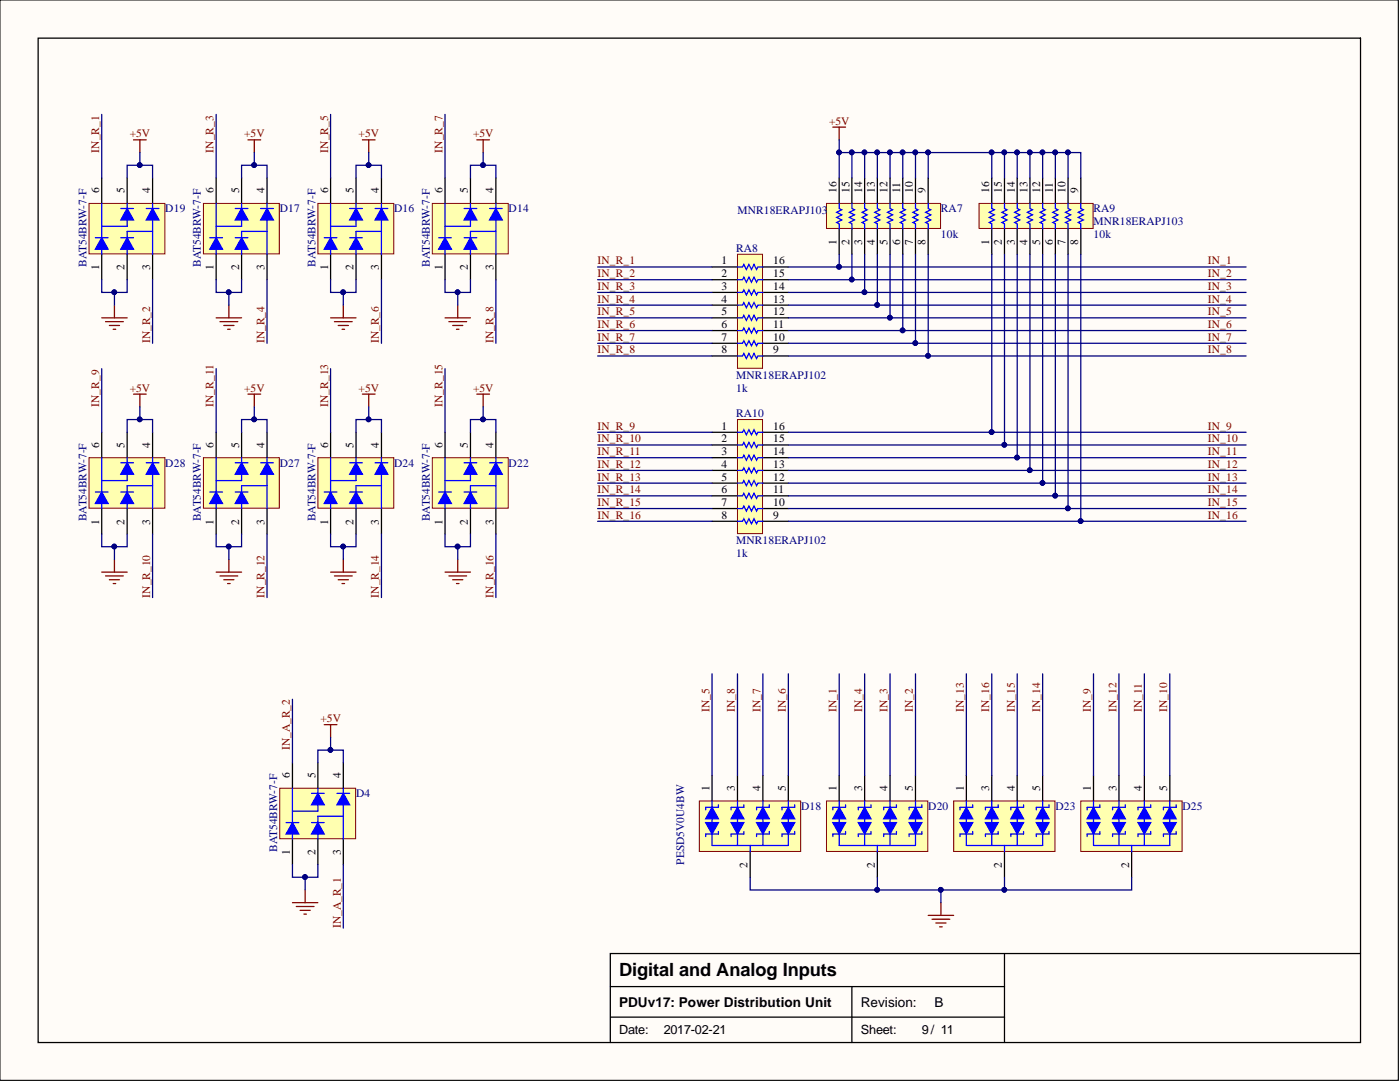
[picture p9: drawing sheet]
<svg xmlns="http://www.w3.org/2000/svg" width="279mm" height="216mm" viewBox="0 0 279 216" stroke-linecap="round" stroke-linejoin="round" font-family="sans-serif">
<defs><g id="words">
<text font-size="3.6" x="123.6" y="194.8">Digital and Analog Inputs</text>
<g font-size="2.7">
<text x="123.6" y="200.8">PDUv17: Power Distribution Unit</text>
<text x="171.8" y="200.8">Revision:</text>
<text x="186.5" y="200.8">B</text>
</g>
<g font-size="2.5">
<text x="123.6" y="206.2">Date:</text>
<text x="132.5" y="206.2">2017-02-21</text>
<text x="171.8" y="206.2">Sheet:</text>
<text x="184" y="206.2">9/ 11</text>
</g>
<g font-size="2.3" fill="#800000">
<text x="25.9" y="27.4">+5V</text>
<text x="48.7" y="27.4">+5V</text>
<text x="71.6" y="27.4">+5V</text>
<text x="94.4" y="27.4">+5V</text>
<text x="165.5" y="24.9">+5V</text>
<text x="19.8" y="30.4" transform="rotate(-90 19.8 30.4)">IN_R_1</text>
<text x="42.6" y="30.4" transform="rotate(-90 42.6 30.4)">IN_R_3</text>
<text x="65.5" y="30.4" transform="rotate(-90 65.5 30.4)">IN_R_5</text>
<text x="88.3" y="30.4" transform="rotate(-90 88.3 30.4)">IN_R_7</text>
<text x="119.3" y="52.8">IN_R_1</text>
<text x="241.1" y="52.8">IN_1</text>
<text x="119.3" y="55.3">IN_R_2</text>
<text x="119.3" y="57.8">IN_R_3</text>
<text x="241.1" y="55.3">IN_2</text>
<text x="241.1" y="57.8">IN_3</text>
<text x="119.3" y="60.4">IN_R_4</text>
<text x="119.3" y="62.9">IN_R_5</text>
<text x="119.3" y="65.5">IN_R_6</text>
<text x="241.1" y="60.4">IN_4</text>
<text x="241.1" y="62.9">IN_5</text>
<text x="241.1" y="65.5">IN_6</text>
<text x="29.9" y="68.5" transform="rotate(-90 29.9 68.5)">IN_R_2</text>
<text x="52.8" y="68.5" transform="rotate(-90 52.8 68.5)">IN_R_4</text>
<text x="75.6" y="68.5" transform="rotate(-90 75.6 68.5)">IN_R_6</text>
<text x="98.5" y="68.5" transform="rotate(-90 98.5 68.5)">IN_R_8</text>
<text x="119.3" y="68">IN_R_7</text>
<text x="119.3" y="70.5">IN_R_8</text>
<text x="241.1" y="70.5">IN_8</text>
<text x="241.1" y="68">IN_7</text>
<text x="19.8" y="81.2" transform="rotate(-90 19.8 81.2)">IN_R_9</text>
<text x="25.9" y="78.1">+5V</text>
<text x="42.6" y="81.2" transform="rotate(-90 42.6 81.2)">IN_R_11</text>
<text x="48.7" y="78.1">+5V</text>
<text x="65.5" y="81.2" transform="rotate(-90 65.5 81.2)">IN_R_13</text>
<text x="71.6" y="78.1">+5V</text>
<text x="88.3" y="81.2" transform="rotate(-90 88.3 81.2)">IN_R_15</text>
<text x="94.4" y="78.1">+5V</text>
<text x="119.3" y="85.7">IN_R_9</text>
<text x="119.3" y="88.3">IN_R_10</text>
<text x="241.1" y="85.7">IN_9</text>
<text x="241.1" y="88.3">IN_10</text>
<text x="119.3" y="90.8">IN_R_11</text>
<text x="119.3" y="93.4">IN_R_12</text>
<text x="119.3" y="95.9">IN_R_13</text>
<text x="241.1" y="90.8">IN_11</text>
<text x="241.1" y="93.4">IN_12</text>
<text x="241.1" y="95.9">IN_13</text>
<text x="119.3" y="98.4">IN_R_14</text>
<text x="119.3" y="101">IN_R_15</text>
<text x="241.1" y="98.4">IN_14</text>
<text x="241.1" y="101">IN_15</text>
<text x="119.3" y="103.5">IN_R_16</text>
<text x="241.1" y="103.5">IN_16</text>
<text x="29.9" y="119.2" transform="rotate(-90 29.9 119.2)">IN_R_10</text>
<text x="52.8" y="119.2" transform="rotate(-90 52.8 119.2)">IN_R_12</text>
<text x="75.6" y="119.2" transform="rotate(-90 75.6 119.2)">IN_R_14</text>
<text x="98.5" y="119.2" transform="rotate(-90 98.5 119.2)">IN_R_16</text>
<text x="141.6" y="142.1" transform="rotate(-90 141.6 142.1)">IN_5</text>
<text x="146.7" y="142.1" transform="rotate(-90 146.7 142.1)">IN_8</text>
<text x="151.7" y="142.1" transform="rotate(-90 151.7 142.1)">IN_7</text>
<text x="156.8" y="142.1" transform="rotate(-90 156.8 142.1)">IN_6</text>
<text x="167" y="142.1" transform="rotate(-90 167 142.1)">IN_1</text>
<text x="172" y="142.1" transform="rotate(-90 172 142.1)">IN_4</text>
<text x="177.1" y="142.1" transform="rotate(-90 177.1 142.1)">IN_3</text>
<text x="182.2" y="142.1" transform="rotate(-90 182.2 142.1)">IN_2</text>
<text x="192.3" y="142.1" transform="rotate(-90 192.3 142.1)">IN_13</text>
<text x="197.4" y="142.1" transform="rotate(-90 197.4 142.1)">IN_16</text>
<text x="202.5" y="142.1" transform="rotate(-90 202.5 142.1)">IN_15</text>
<text x="207.6" y="142.1" transform="rotate(-90 207.6 142.1)">IN_14</text>
<text x="217.7" y="142.1" transform="rotate(-90 217.7 142.1)">IN_9</text>
<text x="222.8" y="142.1" transform="rotate(-90 222.8 142.1)">IN_12</text>
<text x="227.9" y="142.1" transform="rotate(-90 227.9 142.1)">IN_11</text>
<text x="232.9" y="142.1" transform="rotate(-90 232.9 142.1)">IN_10</text>
<text x="57.9" y="149.7" transform="rotate(-90 57.9 149.7)">IN_A_R_2</text>
<text x="63.9" y="144.1">+5V</text>
<text x="68" y="185.2" transform="rotate(-90 68 185.2)">IN_A_R_1</text>
</g>
<g font-size="2.3">
<text x="19.8" y="38.6" transform="rotate(-90 19.8 38.6)">6</text>
<text x="24.9" y="38.6" transform="rotate(-90 24.9 38.6)">5</text>
<text x="29.9" y="38.6" transform="rotate(-90 29.9 38.6)">4</text>
<text x="42.6" y="38.6" transform="rotate(-90 42.6 38.6)">6</text>
<text x="47.7" y="38.6" transform="rotate(-90 47.7 38.6)">5</text>
<text x="52.8" y="38.6" transform="rotate(-90 52.8 38.6)">4</text>
<text x="65.5" y="38.6" transform="rotate(-90 65.5 38.6)">6</text>
<text x="70.5" y="38.6" transform="rotate(-90 70.5 38.6)">5</text>
<text x="75.6" y="38.6" transform="rotate(-90 75.6 38.6)">4</text>
<text x="88.3" y="38.6" transform="rotate(-90 88.3 38.6)">6</text>
<text x="93.4" y="38.6" transform="rotate(-90 93.4 38.6)">5</text>
<text x="98.5" y="38.6" transform="rotate(-90 98.5 38.6)">4</text>
<text x="167" y="38.6" transform="rotate(-90 167 38.6)">16</text>
<text x="169.5" y="38.6" transform="rotate(-90 169.5 38.6)">15</text>
<text x="172" y="38.6" transform="rotate(-90 172 38.6)">14</text>
<text x="174.6" y="38.6" transform="rotate(-90 174.6 38.6)">13</text>
<text x="177.1" y="38.6" transform="rotate(-90 177.1 38.6)">12</text>
<text x="179.7" y="38.6" transform="rotate(-90 179.7 38.6)">11</text>
<text x="182.2" y="38.6" transform="rotate(-90 182.2 38.6)">10</text>
<text x="184.7" y="38.6" transform="rotate(-90 184.7 38.6)">9</text>
<text x="197.4" y="38.6" transform="rotate(-90 197.4 38.6)">16</text>
<text x="200" y="38.6" transform="rotate(-90 200 38.6)">15</text>
<text x="202.5" y="38.6" transform="rotate(-90 202.5 38.6)">14</text>
<text x="205" y="38.6" transform="rotate(-90 205 38.6)">13</text>
<text x="207.6" y="38.6" transform="rotate(-90 207.6 38.6)">12</text>
<text x="210.1" y="38.6" transform="rotate(-90 210.1 38.6)">11</text>
<text x="212.6" y="38.6" transform="rotate(-90 212.6 38.6)">10</text>
<text x="215.2" y="38.6" transform="rotate(-90 215.2 38.6)">9</text>
<text x="19.8" y="54" transform="rotate(-90 19.8 54)">1</text>
<text x="24.9" y="54" transform="rotate(-90 24.9 54)">2</text>
<text x="29.9" y="54" transform="rotate(-90 29.9 54)">3</text>
<text x="42.6" y="54" transform="rotate(-90 42.6 54)">1</text>
<text x="47.7" y="54" transform="rotate(-90 47.7 54)">2</text>
<text x="52.8" y="54" transform="rotate(-90 52.8 54)">3</text>
<text x="65.5" y="54" transform="rotate(-90 65.5 54)">1</text>
<text x="70.5" y="54" transform="rotate(-90 70.5 54)">2</text>
<text x="75.6" y="54" transform="rotate(-90 75.6 54)">3</text>
<text x="88.3" y="54" transform="rotate(-90 88.3 54)">1</text>
<text x="93.4" y="54" transform="rotate(-90 93.4 54)">2</text>
<text x="98.5" y="54" transform="rotate(-90 98.5 54)">3</text>
<text x="144" y="52.8">1</text>
<text x="154.3" y="52.8">16</text>
<text x="167" y="48.9" transform="rotate(-90 167 48.9)">1</text>
<text x="169.5" y="48.9" transform="rotate(-90 169.5 48.9)">2</text>
<text x="172" y="48.9" transform="rotate(-90 172 48.9)">3</text>
<text x="174.6" y="48.9" transform="rotate(-90 174.6 48.9)">4</text>
<text x="177.1" y="48.9" transform="rotate(-90 177.1 48.9)">5</text>
<text x="179.7" y="48.9" transform="rotate(-90 179.7 48.9)">6</text>
<text x="182.2" y="48.9" transform="rotate(-90 182.2 48.9)">7</text>
<text x="184.7" y="48.9" transform="rotate(-90 184.7 48.9)">8</text>
<text x="197.4" y="48.9" transform="rotate(-90 197.4 48.9)">1</text>
<text x="200" y="48.9" transform="rotate(-90 200 48.9)">2</text>
<text x="202.5" y="48.9" transform="rotate(-90 202.5 48.9)">3</text>
<text x="205" y="48.9" transform="rotate(-90 205 48.9)">4</text>
<text x="207.6" y="48.9" transform="rotate(-90 207.6 48.9)">5</text>
<text x="210.1" y="48.9" transform="rotate(-90 210.1 48.9)">6</text>
<text x="212.6" y="48.9" transform="rotate(-90 212.6 48.9)">7</text>
<text x="215.2" y="48.9" transform="rotate(-90 215.2 48.9)">8</text>
<text x="144" y="55.3">2</text>
<text x="144" y="57.8">3</text>
<text x="154.3" y="55.3">15</text>
<text x="154.3" y="57.8">14</text>
<text x="144" y="60.4">4</text>
<text x="144" y="62.9">5</text>
<text x="144" y="65.5">6</text>
<text x="154.3" y="60.4">13</text>
<text x="154.3" y="62.9">12</text>
<text x="154.3" y="65.5">11</text>
<text x="144" y="68">7</text>
<text x="144" y="70.5">8</text>
<text x="154.3" y="68">10</text>
<text x="154.3" y="70.5">9</text>
<text x="19.8" y="89.3" transform="rotate(-90 19.8 89.3)">6</text>
<text x="24.9" y="89.3" transform="rotate(-90 24.9 89.3)">5</text>
<text x="29.9" y="89.3" transform="rotate(-90 29.9 89.3)">4</text>
<text x="42.6" y="89.3" transform="rotate(-90 42.6 89.3)">6</text>
<text x="47.7" y="89.3" transform="rotate(-90 47.7 89.3)">5</text>
<text x="52.8" y="89.3" transform="rotate(-90 52.8 89.3)">4</text>
<text x="65.5" y="89.3" transform="rotate(-90 65.5 89.3)">6</text>
<text x="70.5" y="89.3" transform="rotate(-90 70.5 89.3)">5</text>
<text x="75.6" y="89.3" transform="rotate(-90 75.6 89.3)">4</text>
<text x="88.3" y="89.3" transform="rotate(-90 88.3 89.3)">6</text>
<text x="93.4" y="89.3" transform="rotate(-90 93.4 89.3)">5</text>
<text x="98.5" y="89.3" transform="rotate(-90 98.5 89.3)">4</text>
<text x="144" y="85.7">1</text>
<text x="144" y="88.3">2</text>
<text x="154.3" y="85.7">16</text>
<text x="154.3" y="88.3">15</text>
<text x="144" y="90.8">3</text>
<text x="144" y="93.4">4</text>
<text x="144" y="95.9">5</text>
<text x="154.3" y="90.8">14</text>
<text x="154.3" y="93.4">13</text>
<text x="154.3" y="95.9">12</text>
<text x="144" y="98.4">6</text>
<text x="144" y="101">7</text>
<text x="154.3" y="98.4">11</text>
<text x="154.3" y="101">10</text>
<text x="19.8" y="104.7" transform="rotate(-90 19.8 104.7)">1</text>
<text x="24.9" y="104.7" transform="rotate(-90 24.9 104.7)">2</text>
<text x="29.9" y="104.7" transform="rotate(-90 29.9 104.7)">3</text>
<text x="42.6" y="104.7" transform="rotate(-90 42.6 104.7)">1</text>
<text x="47.7" y="104.7" transform="rotate(-90 47.7 104.7)">2</text>
<text x="52.8" y="104.7" transform="rotate(-90 52.8 104.7)">3</text>
<text x="65.5" y="104.7" transform="rotate(-90 65.5 104.7)">1</text>
<text x="70.5" y="104.7" transform="rotate(-90 70.5 104.7)">2</text>
<text x="75.6" y="104.7" transform="rotate(-90 75.6 104.7)">3</text>
<text x="88.3" y="104.7" transform="rotate(-90 88.3 104.7)">1</text>
<text x="93.4" y="104.7" transform="rotate(-90 93.4 104.7)">2</text>
<text x="98.5" y="104.7" transform="rotate(-90 98.5 104.7)">3</text>
<text x="144" y="103.5">8</text>
<text x="154.3" y="103.5">9</text>
<text x="57.9" y="155.3" transform="rotate(-90 57.9 155.3)">6</text>
<text x="62.9" y="155.3" transform="rotate(-90 62.9 155.3)">5</text>
<text x="68" y="155.3" transform="rotate(-90 68 155.3)">4</text>
<text x="141.6" y="157.8" transform="rotate(-90 141.6 157.8)">1</text>
<text x="146.7" y="157.8" transform="rotate(-90 146.7 157.8)">3</text>
<text x="151.7" y="157.8" transform="rotate(-90 151.7 157.8)">4</text>
<text x="156.8" y="157.8" transform="rotate(-90 156.8 157.8)">5</text>
<text x="167" y="157.8" transform="rotate(-90 167 157.8)">1</text>
<text x="172" y="157.8" transform="rotate(-90 172 157.8)">3</text>
<text x="177.1" y="157.8" transform="rotate(-90 177.1 157.8)">4</text>
<text x="182.2" y="157.8" transform="rotate(-90 182.2 157.8)">5</text>
<text x="192.3" y="157.8" transform="rotate(-90 192.3 157.8)">1</text>
<text x="197.4" y="157.8" transform="rotate(-90 197.4 157.8)">3</text>
<text x="202.5" y="157.8" transform="rotate(-90 202.5 157.8)">4</text>
<text x="207.6" y="157.8" transform="rotate(-90 207.6 157.8)">5</text>
<text x="217.7" y="157.8" transform="rotate(-90 217.7 157.8)">1</text>
<text x="222.8" y="157.8" transform="rotate(-90 222.8 157.8)">3</text>
<text x="227.9" y="157.8" transform="rotate(-90 227.9 157.8)">4</text>
<text x="232.9" y="157.8" transform="rotate(-90 232.9 157.8)">5</text>
<text x="57.9" y="170.6" transform="rotate(-90 57.9 170.6)">1</text>
<text x="62.9" y="170.6" transform="rotate(-90 62.9 170.6)">2</text>
<text x="68" y="170.6" transform="rotate(-90 68 170.6)">3</text>
<text x="149.2" y="173.2" transform="rotate(-90 149.2 173.2)">2</text>
<text x="174.6" y="173.2" transform="rotate(-90 174.6 173.2)">2</text>
<text x="200" y="173.2" transform="rotate(-90 200 173.2)">2</text>
<text x="225.3" y="173.2" transform="rotate(-90 225.3 173.2)">2</text>
</g>
<g font-size="2.3" fill="#000080">
<text x="33" y="42.4">D19</text>
<text x="55.8" y="42.4">D17</text>
<text x="78.7" y="42.4">D16</text>
<text x="101.5" y="42.4">D14</text>
<text x="147.2" y="42.6">MNR18ERAPJ103</text>
<text x="187.8" y="47.4">10k</text>
<text x="187.8" y="42.4">RA7</text>
<text x="218.2" y="47.4">10k</text>
<text x="218.2" y="42.4">RA9</text>
<text x="218.2" y="44.9">MNR18ERAPJ103</text>
<text x="17.3" y="53.3" transform="rotate(-90 17.3 53.3)">BAT54BRW-7-F</text>
<text x="40.1" y="53.3" transform="rotate(-90 40.1 53.3)">BAT54BRW-7-F</text>
<text x="62.9" y="53.3" transform="rotate(-90 62.9 53.3)">BAT54BRW-7-F</text>
<text x="85.8" y="53.3" transform="rotate(-90 85.8 53.3)">BAT54BRW-7-F</text>
<text x="146.9" y="50.2">RA8</text>
<text x="146.9" y="75.6">MNR18ERAPJ102</text>
<text x="146.9" y="78.1">1k</text>
<text x="146.9" y="83.2">RA10</text>
<text x="33" y="93.1">D28</text>
<text x="55.8" y="93.1">D27</text>
<text x="78.7" y="93.1">D24</text>
<text x="101.5" y="93.1">D22</text>
<text x="17.3" y="104" transform="rotate(-90 17.3 104)">BAT54BRW-7-F</text>
<text x="40.1" y="104" transform="rotate(-90 40.1 104)">BAT54BRW-7-F</text>
<text x="62.9" y="104" transform="rotate(-90 62.9 104)">BAT54BRW-7-F</text>
<text x="85.8" y="104" transform="rotate(-90 85.8 104)">BAT54BRW-7-F</text>
<text x="146.9" y="111.1">1k</text>
<text x="146.9" y="108.6">MNR18ERAPJ102</text>
<text x="71.1" y="159.1">D4</text>
<text x="159.9" y="161.6">D18</text>
<text x="185.2" y="161.6">D20</text>
<text x="210.6" y="161.6">D23</text>
<text x="236" y="161.6">D25</text>
<text x="55.3" y="170" transform="rotate(-90 55.3 170)">BAT54BRW-7-F</text>
<text x="136.5" y="172.5" transform="rotate(-90 136.5 172.5)">PESD5V0U4BW</text>
</g>
</g></defs>
<path d="M0 0h279.1v215.6h-279.1z" fill="#fffcf8" stroke="#000" stroke-width=".2"/>
<path d="M7.6 7.6h263.9v200.4h-263.9zM121.8 196.9h78.7M170 196.9v11.1M200.5 190.3v17.7M271.5 190.3h-149.7v17.7M121.8 203h78.7" fill="none" stroke="#000" stroke-width=".25"/>
<path d="M166.2 25.4h2.5M167.5 25.4v2.5" fill="none" stroke="#800000" stroke-width=".25"/>
<path d="M139.6 159.8h20.2v10.1h-20.2z" fill="#ffffb0" stroke="#800000" stroke-width=".2"/>
<path d="M142.1 154.8v5" fill="none" stroke="#000" stroke-width=".25"/>
<path d="M142.1 159.8v8.9" fill="none" stroke="#00f" stroke-width=".25"/>
<path d="M142.1 161.1l1.3 2.3h-2.6z" fill="#00f"/>
<path d="M142.1 161.1l1.3 2.3h-2.6zM143.4 160.6v.5h-2.6v.5" fill="none" stroke="#00f" stroke-width=".25"/>
<path d="M140.8 164.1h2.6l-1.3 2.3z" fill="#00f"/>
<path d="M147.2 159.8v8.9M140.8 164.1h2.6l-1.3 2.3zM143.4 165.9v.5h-2.6v.5" fill="none" stroke="#00f" stroke-width=".25"/>
<path d="M147.2 154.8v5" fill="none" stroke="#000" stroke-width=".25"/>
<path d="M147.2 161.1l1.2 2.3h-2.5z" fill="#00f"/>
<path d="M147.2 161.1l1.2 2.3h-2.5zM148.4 160.6v.5h-2.5v.5" fill="none" stroke="#00f" stroke-width=".25"/>
<path d="M145.9 164.1h2.5l-1.2 2.3z" fill="#00f"/>
<path d="M152.3 159.8v8.9M145.9 164.1h2.5l-1.2 2.3zM148.4 165.9v.5h-2.5v.5" fill="none" stroke="#00f" stroke-width=".25"/>
<path d="M152.3 154.8v5" fill="none" stroke="#000" stroke-width=".25"/>
<path d="M152.3 161.1l1.2 2.3h-2.5z" fill="#00f"/>
<path d="M152.3 161.1l1.2 2.3h-2.5zM153.5 160.6v.5h-2.5v.5" fill="none" stroke="#00f" stroke-width=".25"/>
<path d="M151 164.1h2.5l-1.2 2.3z" fill="#00f"/>
<path d="M157.3 159.8v8.9M151 164.1h2.5l-1.2 2.3zM153.5 165.9v.5h-2.5v.5" fill="none" stroke="#00f" stroke-width=".25"/>
<path d="M157.3 154.8v5M149.7 170v5" fill="none" stroke="#000" stroke-width=".25"/>
<path d="M157.3 161.1l1.3 2.3h-2.5z" fill="#00f"/>
<path d="M157.3 161.1l1.3 2.3h-2.5zM158.6 160.6v.5h-2.5v.5" fill="none" stroke="#00f" stroke-width=".25"/>
<path d="M156.1 164.1h2.5l-1.3 2.3z" fill="#00f"/>
<path d="M142.1 168.7h15.2M149.7 168.7v1.3M156.1 164.1h2.5l-1.3 2.3zM158.6 165.9v.5h-2.5v.5" fill="none" stroke="#00f" stroke-width=".25"/>
<path d="M164.9 159.8h20.3v10.1h-20.3z" fill="#ffffb0" stroke="#800000" stroke-width=".2"/>
<path d="M167.5 154.8v5" fill="none" stroke="#000" stroke-width=".25"/>
<path d="M167.5 159.8v8.9" fill="none" stroke="#00f" stroke-width=".25"/>
<path d="M167.5 161.1l1.2 2.3h-2.5z" fill="#00f"/>
<path d="M167.5 161.1l1.2 2.3h-2.5zM168.7 160.6v.5h-2.5v.5" fill="none" stroke="#00f" stroke-width=".25"/>
<path d="M166.2 164.1h2.5l-1.2 2.3z" fill="#00f"/>
<path d="M172.6 159.8v8.9M166.2 164.1h2.5l-1.2 2.3zM168.7 165.9v.5h-2.5v.5" fill="none" stroke="#00f" stroke-width=".25"/>
<path d="M172.6 154.8v5" fill="none" stroke="#000" stroke-width=".25"/>
<path d="M172.6 161.1l1.2 2.3h-2.5z" fill="#00f"/>
<path d="M172.6 161.1l1.2 2.3h-2.5zM173.8 160.6v.5h-2.5v.5" fill="none" stroke="#00f" stroke-width=".25"/>
<path d="M171.3 164.1h2.5l-1.2 2.3z" fill="#00f"/>
<path d="M177.6 159.8v8.9M171.3 164.1h2.5l-1.2 2.3zM173.8 165.9v.5h-2.5v.5" fill="none" stroke="#00f" stroke-width=".25"/>
<path d="M177.6 154.8v5" fill="none" stroke="#000" stroke-width=".25"/>
<path d="M177.6 161.1l1.3 2.3h-2.5z" fill="#00f"/>
<path d="M177.6 161.1l1.3 2.3h-2.5zM178.9 160.6v.5h-2.5v.5" fill="none" stroke="#00f" stroke-width=".25"/>
<path d="M176.4 164.1h2.5l-1.3 2.3z" fill="#00f"/>
<path d="M182.7 159.8v8.9M176.4 164.1h2.5l-1.3 2.3zM178.9 165.9v.5h-2.5v.5" fill="none" stroke="#00f" stroke-width=".25"/>
<path d="M182.7 154.8v5M175.1 170v5" fill="none" stroke="#000" stroke-width=".25"/>
<path d="M182.7 161.1l1.3 2.3h-2.6z" fill="#00f"/>
<path d="M182.7 161.1l1.3 2.3h-2.6zM184 160.6v.5h-2.6v.5" fill="none" stroke="#00f" stroke-width=".25"/>
<path d="M181.4 164.1h2.6l-1.3 2.3z" fill="#00f"/>
<path d="M167.5 168.7h15.2M175.1 168.7v1.3M181.4 164.1h2.6l-1.3 2.3zM184 165.9v.5h-2.6v.5" fill="none" stroke="#00f" stroke-width=".25"/>
<path d="M190.3 159.8h20.2v10.1h-20.2z" fill="#ffffb0" stroke="#800000" stroke-width=".2"/>
<path d="M192.9 154.8v5" fill="none" stroke="#000" stroke-width=".25"/>
<path d="M192.9 159.8v8.9" fill="none" stroke="#00f" stroke-width=".25"/>
<path d="M192.9 161.1l1.2 2.3h-2.5z" fill="#00f"/>
<path d="M192.9 161.1l1.2 2.3h-2.5zM194.1 160.6v.5h-2.5v.5" fill="none" stroke="#00f" stroke-width=".25"/>
<path d="M191.6 164.1h2.5l-1.2 2.3z" fill="#00f"/>
<path d="M197.9 159.8v8.9M191.6 164.1h2.5l-1.2 2.3zM194.1 165.9v.5h-2.5v.5" fill="none" stroke="#00f" stroke-width=".25"/>
<path d="M197.9 154.8v5" fill="none" stroke="#000" stroke-width=".25"/>
<path d="M197.9 161.1l1.3 2.3h-2.5z" fill="#00f"/>
<path d="M197.9 161.1l1.3 2.3h-2.5zM199.2 160.6v.5h-2.5v.5" fill="none" stroke="#00f" stroke-width=".25"/>
<path d="M196.7 164.1h2.5l-1.3 2.3z" fill="#00f"/>
<path d="M203 159.8v8.9M196.7 164.1h2.5l-1.3 2.3zM199.2 165.9v.5h-2.5v.5" fill="none" stroke="#00f" stroke-width=".25"/>
<path d="M203 154.8v5" fill="none" stroke="#000" stroke-width=".25"/>
<path d="M203 161.1l1.3 2.3h-2.6z" fill="#00f"/>
<path d="M203 161.1l1.3 2.3h-2.6zM204.3 160.6v.5h-2.6v.5" fill="none" stroke="#00f" stroke-width=".25"/>
<path d="M201.7 164.1h2.6l-1.3 2.3z" fill="#00f"/>
<path d="M208.1 159.8v8.9M201.7 164.1h2.6l-1.3 2.3zM204.3 165.9v.5h-2.6v.5" fill="none" stroke="#00f" stroke-width=".25"/>
<path d="M208.1 154.8v5M200.5 170v5" fill="none" stroke="#000" stroke-width=".25"/>
<path d="M208.1 161.1l1.3 2.3h-2.6z" fill="#00f"/>
<path d="M208.1 161.1l1.3 2.3h-2.6zM209.4 160.6v.5h-2.6v.5" fill="none" stroke="#00f" stroke-width=".25"/>
<path d="M206.8 164.1h2.6l-1.3 2.3z" fill="#00f"/>
<path d="M192.9 168.7h15.2M200.5 168.7v1.3M206.8 164.1h2.6l-1.3 2.3zM209.4 165.9v.5h-2.6v.5" fill="none" stroke="#00f" stroke-width=".25"/>
<path d="M215.7 159.8h20.2v10.1h-20.2z" fill="#ffffb0" stroke="#800000" stroke-width=".2"/>
<path d="M218.2 154.8v5" fill="none" stroke="#000" stroke-width=".25"/>
<path d="M218.2 159.8v8.9" fill="none" stroke="#00f" stroke-width=".25"/>
<path d="M218.2 161.1l1.3 2.3h-2.5z" fill="#00f"/>
<path d="M218.2 161.1l1.3 2.3h-2.5zM219.5 160.6v.5h-2.5v.5" fill="none" stroke="#00f" stroke-width=".25"/>
<path d="M217 164.1h2.5l-1.3 2.3z" fill="#00f"/>
<path d="M223.3 159.8v8.9M217 164.1h2.5l-1.3 2.3zM219.5 165.9v.5h-2.5v.5" fill="none" stroke="#00f" stroke-width=".25"/>
<path d="M223.3 154.8v5" fill="none" stroke="#000" stroke-width=".25"/>
<path d="M223.3 161.1l1.3 2.3h-2.6z" fill="#00f"/>
<path d="M223.3 161.1l1.3 2.3h-2.6zM224.6 160.6v.5h-2.6v.5" fill="none" stroke="#00f" stroke-width=".25"/>
<path d="M222 164.1h2.6l-1.3 2.3z" fill="#00f"/>
<path d="M228.4 159.8v8.9M222 164.1h2.6l-1.3 2.3zM224.6 165.9v.5h-2.6v.5" fill="none" stroke="#00f" stroke-width=".25"/>
<path d="M228.4 154.8v5" fill="none" stroke="#000" stroke-width=".25"/>
<path d="M228.4 161.1l1.3 2.3h-2.6z" fill="#00f"/>
<path d="M228.4 161.1l1.3 2.3h-2.6zM229.7 160.6v.5h-2.6v.5" fill="none" stroke="#00f" stroke-width=".25"/>
<path d="M227.1 164.1h2.6l-1.3 2.3z" fill="#00f"/>
<path d="M233.5 159.8v8.9M227.1 164.1h2.6l-1.3 2.3zM229.7 165.9v.5h-2.6v.5" fill="none" stroke="#00f" stroke-width=".25"/>
<path d="M233.5 154.8v5M225.8 170v5" fill="none" stroke="#000" stroke-width=".25"/>
<path d="M233.5 161.1l1.2 2.3h-2.5z" fill="#00f"/>
<path d="M233.5 161.1l1.2 2.3h-2.5zM234.7 160.6v.5h-2.5v.5" fill="none" stroke="#00f" stroke-width=".25"/>
<path d="M232.2 164.1h2.5l-1.2 2.3z" fill="#00f"/>
<path d="M218.2 168.7h15.3M225.8 168.7v1.3M232.2 164.1h2.5l-1.2 2.3zM234.7 165.9v.5h-2.5v.5" fill="none" stroke="#00f" stroke-width=".25"/>
<path d="M185.2 182.7h5.1M186 183.4h3.6M186.8 184.2h2M187.5 184.9h.5M187.8 180.1v2.6" fill="none" stroke="#800000" stroke-width=".25"/>
<path d="M164.9 40.6h22.8v5h-22.8z" fill="#ffffb0" stroke="#800000" stroke-width=".2"/>
<g fill="none" stroke="#000" stroke-width=".25">
<path d="M167.5 35.5v5.1M170 35.5v5.1M172.6 35.5v5.1M175.1 35.5v5.1M177.6 35.5v5.1M180.2 35.5v5.1M182.7 35.5v5.1M185.2 35.5v5.1M167.5 45.7v5M170 45.7v5M172.6 45.7v5M175.1 45.7v5"/>
<path d="M177.6 45.7v5M180.2 45.7v5M182.7 45.7v5M185.2 45.7v5"/>
</g>
<path d="M167.5 40.6v1l.5 .3-1 .5 1 .5-1 .5 1 .5-1 .5 .5 .2v1.1M170 40.6v1l.5 .3-1 .5 1 .5-1 .5 1 .5-1 .5 .5 .2v1.1M172.6 40.6v1l.5 .3-1.1 .5 1.1 .5-1.1 .5 1.1 .5-1.1 .5 .6 .2v1.1M175.1 40.6v1l.5 .3-1 .5 1 .5-1 .5 1 .5-1 .5 .5 .2v1.1M177.6 40.6v1l.5 .3-1 .5 1 .5-1 .5 1 .5-1 .5 .5 .2v1.1M180.2 40.6v1l.5 .3-1 .5 1 .5-1 .5 1 .5-1 .5 .5 .2v1.1M182.7 40.6v1l.5 .3-1 .5 1 .5-1 .5 1 .5-1 .5 .5 .2v1.1M185.2 40.6v1l.6 .3-1.1 .5 1.1 .5-1.1 .5 1.1 .5-1.1 .5 .5 .2v1.1" fill="none" stroke="#00f" stroke-width=".25"/>
<path d="M147.2 50.7h5v22.8h-5z" fill="#ffffb0" stroke="#800000" stroke-width=".2"/>
<g fill="none" stroke="#000" stroke-width=".25">
<path d="M142.1 53.3h5.1M142.1 55.8h5.1M142.1 58.3h5.1M152.3 53.3h5M152.3 55.8h5M152.3 58.3h5M142.1 60.9h5.1M142.1 63.4h5.1M142.1 66h5.1M142.1 68.5h5.1M142.1 71h5.1M152.3 60.9h5"/>
<path d="M152.3 63.4h5M152.3 66h5M152.3 68.5h5M152.3 71h5"/>
</g>
<path d="M147.2 53.3h1l.2-.5 .6 1 .5-1 .5 1 .5-1 .5 1 .2-.5h1.1M147.2 55.8h1l.2-.5 .6 1 .5-1 .5 1 .5-1 .5 1 .2-.5h1.1M147.2 58.3h1l.2-.5 .6 1.1 .5-1.1 .5 1.1 .5-1.1 .5 1.1 .2-.6h1.1M147.2 60.9h1l.2-.5 .6 1 .5-1 .5 1 .5-1 .5 1 .2-.5h1.1M147.2 63.4h1l.2-.5 .6 1 .5-1 .5 1 .5-1 .5 1 .2-.5h1.1M147.2 66h1l.2-.5 .6 1 .5-1 .5 1 .5-1 .5 1 .2-.5h1.1M147.2 68.5h1l.2-.5 .6 1 .5-1 .5 1 .5-1 .5 1 .2-.5h1.1M147.2 71h1l.2-.5 .6 1 .5-1 .5 1 .5-1 .5 1 .2-.5h1.1" fill="none" stroke="#00f" stroke-width=".25"/>
<path d="M147.2 83.7h5v22.8h-5z" fill="#ffffb0" stroke="#800000" stroke-width=".2"/>
<g fill="none" stroke="#000" stroke-width=".25">
<path d="M142.1 86.3h5.1M142.1 88.8h5.1M142.1 91.3h5.1M142.1 93.9h5.1M142.1 96.4h5.1M142.1 98.9h5.1M152.3 86.3h5M152.3 88.8h5M152.3 91.3h5M152.3 93.9h5M152.3 96.4h5M152.3 98.9h5"/>
<path d="M142.1 101.5h5.1M142.1 104h5.1M152.3 101.5h5M152.3 104h5"/>
</g>
<path d="M147.2 86.3h1l.2-.6 .6 1.1 .5-1.1 .5 1.1 .5-1.1 .5 1.1 .2-.5h1.1M147.2 88.8h1l.2-.5 .6 1 .5-1 .5 1 .5-1 .5 1 .2-.5h1.1M147.2 91.3h1l.2-.5 .6 1 .5-1 .5 1 .5-1 .5 1 .2-.5h1.1M147.2 93.9h1l.2-.5 .6 1 .5-1 .5 1 .5-1 .5 1 .2-.5h1.1M147.2 96.4h1l.2-.5 .6 1 .5-1 .5 1 .5-1 .5 1 .2-.5h1.1M147.2 98.9h1l.2-.5 .6 1 .5-1 .5 1 .5-1 .5 1 .2-.5h1.1M147.2 101.5h1l.2-.5 .6 1 .5-1 .5 1 .5-1 .5 1 .2-.5h1.1M147.2 104h1l.2-.5 .6 1 .5-1 .5 1 .5-1 .5 1 .2-.5h1.1" fill="none" stroke="#00f" stroke-width=".25"/>
<path d="M195.4 40.6h22.8v5h-22.8z" fill="#ffffb0" stroke="#800000" stroke-width=".2"/>
<g fill="none" stroke="#000" stroke-width=".25">
<path d="M197.9 35.5v5.1M200.5 35.5v5.1M203 35.5v5.1M205.5 35.5v5.1M208.1 35.5v5.1M210.6 35.5v5.1M213.2 35.5v5.1M215.7 35.5v5.1M197.9 45.7v5M200.5 45.7v5M203 45.7v5M205.5 45.7v5"/>
<path d="M208.1 45.7v5M210.6 45.7v5M213.2 45.7v5M215.7 45.7v5"/>
</g>
<path d="M197.9 40.6v1l.5 .3-1 .5 1 .5-1 .5 1 .5-1 .5 .5 .2v1.1M200.5 40.6v1l.5 .3-1 .5 1 .5-1 .5 1 .5-1 .5 .5 .2v1.1M203 40.6v1l.5 .3-1 .5 1 .5-1 .5 1 .5-1 .5 .5 .2v1.1M205.5 40.6v1l.6 .3-1.1 .5 1.1 .5-1.1 .5 1.1 .5-1.1 .5 .5 .2v1.1M208.1 40.6v1l.5 .3-1 .5 1 .5-1 .5 1 .5-1 .5 .5 .2v1.1M210.6 40.6v1l.5 .3-1 .5 1 .5-1 .5 1 .5-1 .5 .5 .2v1.1M213.2 40.6v1l.5 .3-1.1 .5 1.1 .5-1.1 .5 1.1 .5-1.1 .5 .6 .2v1.1M215.7 40.6v1l.5 .3-1 .5 1 .5-1 .5 1 .5-1 .5 .5 .2v1.1" fill="none" stroke="#00f" stroke-width=".25"/>
<path d="M17.8 40.6h15.1v10.1h-15.1z" fill="#ffffb0" stroke="#800000" stroke-width=".2"/>
<path d="M20.3 35.5v5.1M25.4 35.5v5.1M30.5 35.5v5.1M20.3 50.7v5.1M25.4 50.7v5.1M30.5 50.7v5.1" fill="none" stroke="#000" stroke-width=".25"/>
<path d="M20.3 47.4l1.3 2.3h-2.6z" fill="#00f"/>
<path d="M20.3 47.4l1.3 2.3h-2.6zM20.3 40.6v10.1" fill="none" stroke="#00f" stroke-width=".25"/>
<path d="M25.4 41.6l1.2 2.3h-2.5z" fill="#00f"/>
<path d="M19 47.4h2.6M24.1 41.6h2.5M25.4 41.6l1.2 2.3h-2.5zM25.4 40.6v4.6h-5.1M25.4 46.2h5.1M30.5 40.6v10.1" fill="none" stroke="#00f" stroke-width=".25"/>
<path d="M25.4 47.4l1.2 2.3h-2.5z" fill="#00f"/>
<path d="M24.1 47.4h2.5M25.4 47.4l1.2 2.3h-2.5zM25.4 46.2v4.5" fill="none" stroke="#00f" stroke-width=".25"/>
<path d="M30.5 41.6l1.2 2.3h-2.5z" fill="#00f"/>
<path d="M29.2 41.6h2.5M30.5 41.6l1.2 2.3h-2.5z" fill="none" stroke="#00f" stroke-width=".25"/>
<path d="M26.6 27.9h2.6M27.9 27.9v2.5M20.3 63.4h5.1M21.1 64.2h3.5M21.8 64.9h2.1M22.6 65.7h.5M22.8 60.9v2.5" fill="none" stroke="#800000" stroke-width=".25"/>
<path d="M40.6 40.6h15.2v10.1h-15.2z" fill="#ffffb0" stroke="#800000" stroke-width=".2"/>
<path d="M43.1 35.5v5.1M48.2 35.5v5.1M53.3 35.5v5.1M43.1 50.7v5.1M48.2 50.7v5.1M53.3 50.7v5.1" fill="none" stroke="#000" stroke-width=".25"/>
<path d="M43.1 47.4l1.3 2.3h-2.5z" fill="#00f"/>
<path d="M43.1 47.4l1.3 2.3h-2.5zM43.1 40.6v10.1" fill="none" stroke="#00f" stroke-width=".25"/>
<path d="M48.2 41.6l1.3 2.3h-2.6z" fill="#00f"/>
<path d="M41.9 47.4h2.5M46.9 41.6h2.6M48.2 41.6l1.3 2.3h-2.6zM48.2 40.6v4.6h-5.1M48.2 46.2h5.1M53.3 40.6v10.1" fill="none" stroke="#00f" stroke-width=".25"/>
<path d="M48.2 47.4l1.3 2.3h-2.6z" fill="#00f"/>
<path d="M46.9 47.4h2.6M48.2 47.4l1.3 2.3h-2.6zM48.2 46.2v4.5" fill="none" stroke="#00f" stroke-width=".25"/>
<path d="M53.3 41.6l1.3 2.3h-2.6z" fill="#00f"/>
<path d="M52 41.6h2.6M53.3 41.6l1.3 2.3h-2.6z" fill="none" stroke="#00f" stroke-width=".25"/>
<path d="M49.5 27.9h2.5M50.8 27.9v2.5M43.1 63.4h5.1M43.9 64.2h3.6M44.7 64.9h2M45.4 65.7h.5M45.7 60.9v2.5" fill="none" stroke="#800000" stroke-width=".25"/>
<path d="M63.4 40.6h15.2v10.1h-15.2z" fill="#ffffb0" stroke="#800000" stroke-width=".2"/>
<path d="M66 35.5v5.1M71.1 35.5v5.1M76.1 35.5v5.1M66 50.7v5.1M71.1 50.7v5.1M76.1 50.7v5.1" fill="none" stroke="#000" stroke-width=".25"/>
<path d="M66 47.4l1.2 2.3h-2.5z" fill="#00f"/>
<path d="M66 47.4l1.2 2.3h-2.5zM66 40.6v10.1" fill="none" stroke="#00f" stroke-width=".25"/>
<path d="M71.1 41.6l1.2 2.3h-2.5z" fill="#00f"/>
<path d="M64.7 47.4h2.5M69.8 41.6h2.5M71.1 41.6l1.2 2.3h-2.5zM71.1 40.6v4.6h-5.1M71.1 46.2h5M76.1 40.6v10.1" fill="none" stroke="#00f" stroke-width=".25"/>
<path d="M71.1 47.4l1.2 2.3h-2.5z" fill="#00f"/>
<path d="M69.8 47.4h2.5M71.1 47.4l1.2 2.3h-2.5zM71.1 46.2v4.5" fill="none" stroke="#00f" stroke-width=".25"/>
<path d="M76.1 41.6l1.3 2.3h-2.5z" fill="#00f"/>
<path d="M74.9 41.6h2.5M76.1 41.6l1.3 2.3h-2.5z" fill="none" stroke="#00f" stroke-width=".25"/>
<path d="M72.3 27.9h2.6M73.6 27.9v2.5M66 63.4h5.1M66.7 64.2h3.6M67.5 64.9h2M68.3 65.7h.5M68.5 60.9v2.5" fill="none" stroke="#800000" stroke-width=".25"/>
<path d="M86.3 40.6h15.1v10.1h-15.1z" fill="#ffffb0" stroke="#800000" stroke-width=".2"/>
<path d="M88.8 35.5v5.1M93.9 35.5v5.1M99 35.5v5.1M88.8 50.7v5.1M93.9 50.7v5.1M99 50.7v5.1" fill="none" stroke="#000" stroke-width=".25"/>
<path d="M88.8 47.4l1.3 2.3h-2.6z" fill="#00f"/>
<path d="M88.8 47.4l1.3 2.3h-2.6zM88.8 40.6v10.1" fill="none" stroke="#00f" stroke-width=".25"/>
<path d="M93.9 41.6l1.3 2.3h-2.6z" fill="#00f"/>
<path d="M87.5 47.4h2.6M92.6 41.6h2.6M93.9 41.6l1.3 2.3h-2.6zM93.9 40.6v4.6h-5.1M93.9 46.2h5.1M99 40.6v10.1" fill="none" stroke="#00f" stroke-width=".25"/>
<path d="M93.9 47.4l1.3 2.3h-2.6z" fill="#00f"/>
<path d="M92.6 47.4h2.6M93.9 47.4l1.3 2.3h-2.6zM93.9 46.2v4.5" fill="none" stroke="#00f" stroke-width=".25"/>
<path d="M99 41.6l1.2 2.3h-2.5z" fill="#00f"/>
<path d="M97.7 41.6h2.5M99 41.6l1.2 2.3h-2.5z" fill="none" stroke="#00f" stroke-width=".25"/>
<path d="M95.2 27.9h2.5M96.4 27.9v2.5M88.8 63.4h5.1M89.6 64.2h3.5M90.3 64.9h2.1M91.1 65.7h.5M91.4 60.9v2.5" fill="none" stroke="#800000" stroke-width=".25"/>
<path d="M17.8 91.3h15.1v10.1h-15.1z" fill="#ffffb0" stroke="#800000" stroke-width=".2"/>
<path d="M20.3 86.3v5M25.4 86.3v5M30.5 86.3v5M20.3 101.5v5M25.4 101.5v5M30.5 101.5v5" fill="none" stroke="#000" stroke-width=".25"/>
<path d="M20.3 98.2l1.3 2.3h-2.6z" fill="#00f"/>
<path d="M20.3 98.2l1.3 2.3h-2.6zM20.3 91.3v10.2" fill="none" stroke="#00f" stroke-width=".25"/>
<path d="M25.4 92.3l1.2 2.3h-2.5z" fill="#00f"/>
<path d="M19 98.2h2.6M24.1 92.3h2.5M25.4 92.3l1.2 2.3h-2.5zM25.4 91.3v4.6h-5.1M25.4 96.9h5.1M30.5 91.3v10.2" fill="none" stroke="#00f" stroke-width=".25"/>
<path d="M25.4 98.2l1.2 2.3h-2.5z" fill="#00f"/>
<path d="M24.1 98.2h2.5M25.4 98.2l1.2 2.3h-2.5zM25.4 96.9v4.6" fill="none" stroke="#00f" stroke-width=".25"/>
<path d="M30.5 92.3l1.2 2.3h-2.5z" fill="#00f"/>
<path d="M29.2 92.3h2.5M30.5 92.3l1.2 2.3h-2.5z" fill="none" stroke="#00f" stroke-width=".25"/>
<path d="M26.6 78.6h2.6M27.9 78.6v2.6M20.3 114.2h5.1M21.1 114.9h3.5M21.8 115.7h2.1M22.6 116.4h.5M22.8 111.6v2.6" fill="none" stroke="#800000" stroke-width=".25"/>
<path d="M40.6 91.3h15.2v10.1h-15.2z" fill="#ffffb0" stroke="#800000" stroke-width=".2"/>
<path d="M43.1 86.3v5M48.2 86.3v5M53.3 86.3v5M43.1 101.5v5M48.2 101.5v5M53.3 101.5v5" fill="none" stroke="#000" stroke-width=".25"/>
<path d="M43.1 98.2l1.3 2.3h-2.5z" fill="#00f"/>
<path d="M43.1 98.2l1.3 2.3h-2.5zM43.1 91.3v10.2" fill="none" stroke="#00f" stroke-width=".25"/>
<path d="M48.2 92.3l1.3 2.3h-2.6z" fill="#00f"/>
<path d="M41.9 98.2h2.5M46.9 92.3h2.6M48.2 92.3l1.3 2.3h-2.6zM48.2 91.3v4.6h-5.1M48.2 96.9h5.1M53.3 91.3v10.2" fill="none" stroke="#00f" stroke-width=".25"/>
<path d="M48.2 98.2l1.3 2.3h-2.6z" fill="#00f"/>
<path d="M46.9 98.2h2.6M48.2 98.2l1.3 2.3h-2.6zM48.2 96.9v4.6" fill="none" stroke="#00f" stroke-width=".25"/>
<path d="M53.3 92.3l1.3 2.3h-2.6z" fill="#00f"/>
<path d="M52 92.3h2.6M53.3 92.3l1.3 2.3h-2.6z" fill="none" stroke="#00f" stroke-width=".25"/>
<path d="M49.5 78.6h2.5M50.8 78.6v2.6M43.1 114.2h5.1M43.9 114.9h3.6M44.7 115.7h2M45.4 116.4h.5M45.7 111.6v2.6" fill="none" stroke="#800000" stroke-width=".25"/>
<path d="M63.4 91.3h15.2v10.1h-15.2z" fill="#ffffb0" stroke="#800000" stroke-width=".2"/>
<path d="M66 86.3v5M71.1 86.3v5M76.1 86.3v5M66 101.5v5M71.1 101.5v5M76.1 101.5v5" fill="none" stroke="#000" stroke-width=".25"/>
<path d="M66 98.2l1.2 2.3h-2.5z" fill="#00f"/>
<path d="M66 98.2l1.2 2.3h-2.5zM66 91.3v10.2" fill="none" stroke="#00f" stroke-width=".25"/>
<path d="M71.1 92.3l1.2 2.3h-2.5z" fill="#00f"/>
<path d="M64.7 98.2h2.5M69.8 92.3h2.5M71.1 92.3l1.2 2.3h-2.5zM71.1 91.3v4.6h-5.1M71.1 96.9h5M76.1 91.3v10.2" fill="none" stroke="#00f" stroke-width=".25"/>
<path d="M71.1 98.2l1.2 2.3h-2.5z" fill="#00f"/>
<path d="M69.8 98.2h2.5M71.1 98.2l1.2 2.3h-2.5zM71.1 96.9v4.6" fill="none" stroke="#00f" stroke-width=".25"/>
<path d="M76.1 92.3l1.3 2.3h-2.5z" fill="#00f"/>
<path d="M74.9 92.3h2.5M76.1 92.3l1.3 2.3h-2.5z" fill="none" stroke="#00f" stroke-width=".25"/>
<path d="M72.3 78.6h2.6M73.6 78.6v2.6M66 114.2h5.1M66.7 114.9h3.6M67.5 115.7h2M68.3 116.4h.5M68.5 111.6v2.6" fill="none" stroke="#800000" stroke-width=".25"/>
<path d="M86.3 91.3h15.1v10.1h-15.1z" fill="#ffffb0" stroke="#800000" stroke-width=".2"/>
<path d="M88.8 86.3v5M93.9 86.3v5M99 86.3v5M88.8 101.5v5M93.9 101.5v5M99 101.5v5" fill="none" stroke="#000" stroke-width=".25"/>
<path d="M88.8 98.2l1.3 2.3h-2.6z" fill="#00f"/>
<path d="M88.8 98.2l1.3 2.3h-2.6zM88.8 91.3v10.2" fill="none" stroke="#00f" stroke-width=".25"/>
<path d="M93.9 92.3l1.3 2.3h-2.6z" fill="#00f"/>
<path d="M87.5 98.2h2.6M92.6 92.3h2.6M93.9 92.3l1.3 2.3h-2.6zM93.9 91.3v4.6h-5.1M93.9 96.9h5.1M99 91.3v10.2" fill="none" stroke="#00f" stroke-width=".25"/>
<path d="M93.9 98.2l1.3 2.3h-2.6z" fill="#00f"/>
<path d="M92.6 98.2h2.6M93.9 98.2l1.3 2.3h-2.6zM93.9 96.9v4.6" fill="none" stroke="#00f" stroke-width=".25"/>
<path d="M99 92.3l1.2 2.3h-2.5z" fill="#00f"/>
<path d="M97.7 92.3h2.5M99 92.3l1.2 2.3h-2.5z" fill="none" stroke="#00f" stroke-width=".25"/>
<path d="M95.2 78.6h2.5M96.4 78.6v2.6M88.8 114.2h5.1M89.6 114.9h3.5M90.3 115.7h2.1M91.1 116.4h.5M91.4 111.6v2.6" fill="none" stroke="#800000" stroke-width=".25"/>
<path d="M55.8 157.3h15.2v10.1h-15.2z" fill="#ffffb0" stroke="#800000" stroke-width=".2"/>
<path d="M58.4 152.2v5.1M63.4 152.2v5.1M68.5 152.2v5.1M58.4 167.4v5.1M63.4 167.4v5.1M68.5 167.4v5.1" fill="none" stroke="#000" stroke-width=".25"/>
<path d="M58.4 164.1l1.2 2.3h-2.5z" fill="#00f"/>
<path d="M58.4 157.3v10.1M58.4 164.1l1.2 2.3h-2.5z" fill="none" stroke="#00f" stroke-width=".25"/>
<path d="M63.4 158.3l1.3 2.3h-2.5z" fill="#00f"/>
<path d="M62.2 158.3h2.5M63.4 158.3l1.3 2.3h-2.5zM63.4 157.3v4.6h-5M68.5 157.3v10.1M57.1 164.1h2.5M63.4 162.9h5.1" fill="none" stroke="#00f" stroke-width=".25"/>
<path d="M63.4 164.1l1.3 2.3h-2.5z" fill="#00f"/>
<path d="M62.2 164.1h2.5M63.4 164.1l1.3 2.3h-2.5zM63.4 162.9v4.5" fill="none" stroke="#00f" stroke-width=".25"/>
<path d="M68.5 158.3l1.3 2.3h-2.6z" fill="#00f"/>
<path d="M67.2 158.3h2.6M68.5 158.3l1.3 2.3h-2.6z" fill="none" stroke="#00f" stroke-width=".25"/>
<path d="M64.7 144.6h2.5M66 144.6v2.5M60.9 177.6v2.5M58.4 180.1h5M59.1 180.9h3.6M59.9 181.6h2M60.6 182.4h.6" fill="none" stroke="#800000" stroke-width=".25"/>
<g fill="none" stroke="#000080" stroke-width=".25">
<path d="M20.3 22.8v12.7M25.4 35.5v-2.5h5.1v2.5M27.9 30.4v2.6M43.1 22.8v12.7M48.2 35.5v-2.5h5.1v2.5M50.8 30.4v2.6M66 22.8v12.7M71.1 35.5v-2.5h5v2.5M73.6 30.4v2.6M88.8 22.8v12.7M93.9 35.5v-2.5h5.1v2.5M96.4 30.4v2.6"/>
<path d="M167.5 30.4h10.1v5.1M167.5 27.9v7.6M170 30.4v5.1M172.6 30.4v5.1M175.1 30.4v5.1M177.6 30.4h2.6v5.1M180.2 30.4h2.5v5.1M182.7 30.4h2.5v5.1M185.2 30.4h15.3v5.1M197.9 30.4v5.1M200.5 30.4h15.2v5.1M203 30.4v5.1"/>
<path d="M205.5 30.4v5.1M208.1 30.4v5.1M210.6 30.4v5.1M213.2 30.4v5.1M20.3 55.8v2.5h5.1v-2.5M22.8 58.3v2.6M30.5 55.8v12.7M43.1 55.8v2.5h5.1v-2.5M45.7 58.3v2.6M53.3 55.8v12.7M66 55.8v2.5h5.1v-2.5M68.5 58.3v2.6"/>
<path d="M76.1 55.8v12.7M88.8 55.8v2.5h5.1v-2.5M91.4 58.3v2.6M99 55.8v12.7M119.3 58.3h22.8M119.3 55.8h22.8M119.3 53.3h22.8M157.3 58.3h91.4M157.3 55.8h91.4M157.3 53.3h91.4M167.5 50.7v2.6M170 50.7v5.1"/>
<path d="M172.6 50.7v7.6M175.1 50.7v10.2M177.6 50.7v12.7M180.2 50.7v15.3M182.7 50.7v17.8M185.2 50.7v20.3M197.9 50.7v35.6M200.5 50.7v38.1M203 50.7v40.6M205.5 50.7v43.2M208.1 50.7v45.7M210.6 50.7v48.2"/>
<path d="M213.2 50.7v50.8M215.7 50.7v53.3M20.3 73.6v12.7M43.1 73.6v12.7M66 73.6v12.7M88.8 73.6v12.7M119.3 71h22.8M119.3 68.5h22.8M119.3 66h22.8M119.3 63.4h22.8M119.3 60.9h22.8M157.3 71h91.4"/>
<path d="M157.3 68.5h91.4M157.3 66h91.4M157.3 63.4h91.4M157.3 60.9h91.4M25.4 86.3v-2.6h5.1v2.6M27.9 81.2v2.5M48.2 86.3v-2.6h5.1v2.6M50.8 81.2v2.5M71.1 86.3v-2.6h5v2.6M73.6 81.2v2.5M93.9 86.3v-2.6h5.1v2.6M96.4 81.2v2.5"/>
<path d="M119.3 93.9h22.8M119.3 91.3h22.8M119.3 88.8h22.8M119.3 86.3h22.8M119.3 98.9h22.8M119.3 96.4h22.8M157.3 93.9h91.4M157.3 91.3h91.4M157.3 88.8h91.4M157.3 86.3h91.4M157.3 98.9h91.4M157.3 96.4h91.4"/>
<path d="M20.3 106.5v2.6h5.1v-2.6M22.8 109.1v2.5M30.5 106.5v12.7M43.1 106.5v2.6h5.1v-2.6M45.7 109.1v2.5M53.3 106.5v12.7M66 106.5v2.6h5.1v-2.6M68.5 109.1v2.5M76.1 106.5v12.7M88.8 106.5v2.6h5.1v-2.6M91.4 109.1v2.5M99 106.5v12.7"/>
<path d="M119.3 104h22.8M119.3 101.5h22.8M157.3 104h91.4M157.3 101.5h91.4M58.4 139.5v12.7M142.1 134.5v20.3M147.2 134.5v20.3M152.3 134.5v20.3M157.3 134.5v20.3M167.5 134.5v20.3M172.6 134.5v20.3M177.6 134.5v20.3"/>
<path d="M182.7 134.5v20.3M192.9 134.5v20.3M197.9 134.5v20.3M203 134.5v20.3M208.1 134.5v20.3M218.2 134.5v20.3M223.3 134.5v20.3M228.4 134.5v20.3M233.5 134.5v20.3M63.4 152.2v-2.5h5.1v2.5M66 147.1v2.6M58.4 172.5v2.5h5v-2.5"/>
<path d="M60.9 175v2.6M68.5 172.5v12.7M149.7 175v2.6h76.1v-2.6M175.1 175v2.6M187.8 177.6v2.5M200.5 175v2.6"/>
</g>
<g fill="#000080" stroke="#000080" stroke-width=".2">
<circle cx="180.1" cy="30.4" r=".47"/>
<circle cx="177.6" cy="30.4" r=".47"/>
<circle cx="182.7" cy="30.4" r=".47"/>
<circle cx="185.2" cy="30.4" r=".47"/>
<circle cx="175.1" cy="30.4" r=".47"/>
<circle cx="172.5" cy="30.4" r=".47"/>
<circle cx="170" cy="30.4" r=".47"/>
<circle cx="167.4" cy="30.4" r=".47"/>
<circle cx="167.4" cy="53.2" r=".47"/>
<circle cx="170" cy="55.8" r=".47"/>
<circle cx="172.5" cy="58.3" r=".47"/>
<circle cx="175.1" cy="60.8" r=".47"/>
<circle cx="177.6" cy="63.4" r=".47"/>
<circle cx="180.1" cy="65.9" r=".47"/>
<circle cx="182.7" cy="68.5" r=".47"/>
<circle cx="185.2" cy="71" r=".47"/>
<circle cx="215.7" cy="104" r=".47"/>
<circle cx="213.1" cy="101.4" r=".47"/>
<circle cx="210.6" cy="98.9" r=".47"/>
<circle cx="208" cy="96.4" r=".47"/>
<circle cx="205.5" cy="93.8" r=".47"/>
<circle cx="203" cy="91.3" r=".47"/>
<circle cx="200.4" cy="88.8" r=".47"/>
<circle cx="197.9" cy="86.2" r=".47"/>
<circle cx="175.1" cy="177.5" r=".47"/>
<circle cx="187.7" cy="177.5" r=".47"/>
<circle cx="200.4" cy="177.5" r=".47"/>
<circle cx="208" cy="30.4" r=".47"/>
<circle cx="205.5" cy="30.4" r=".47"/>
<circle cx="197.9" cy="30.4" r=".47"/>
<circle cx="200.4" cy="30.4" r=".47"/>
<circle cx="203" cy="30.4" r=".47"/>
<circle cx="210.6" cy="30.4" r=".47"/>
<circle cx="213.1" cy="30.4" r=".47"/>
<circle cx="22.8" cy="58.3" r=".47"/>
<circle cx="27.9" cy="32.9" r=".47"/>
<circle cx="45.6" cy="58.3" r=".47"/>
<circle cx="50.7" cy="32.9" r=".47"/>
<circle cx="68.5" cy="58.3" r=".47"/>
<circle cx="73.6" cy="32.9" r=".47"/>
<circle cx="91.3" cy="58.3" r=".47"/>
<circle cx="96.4" cy="32.9" r=".47"/>
<circle cx="22.8" cy="109" r=".47"/>
<circle cx="27.9" cy="83.7" r=".47"/>
<circle cx="45.6" cy="109" r=".47"/>
<circle cx="50.7" cy="83.7" r=".47"/>
<circle cx="68.5" cy="109" r=".47"/>
<circle cx="73.6" cy="83.7" r=".47"/>
<circle cx="91.3" cy="109" r=".47"/>
<circle cx="96.4" cy="83.7" r=".47"/>
<circle cx="60.9" cy="175" r=".47"/>
<circle cx="65.9" cy="149.6" r=".47"/>
</g>
<use href="#words"/>
</svg>
